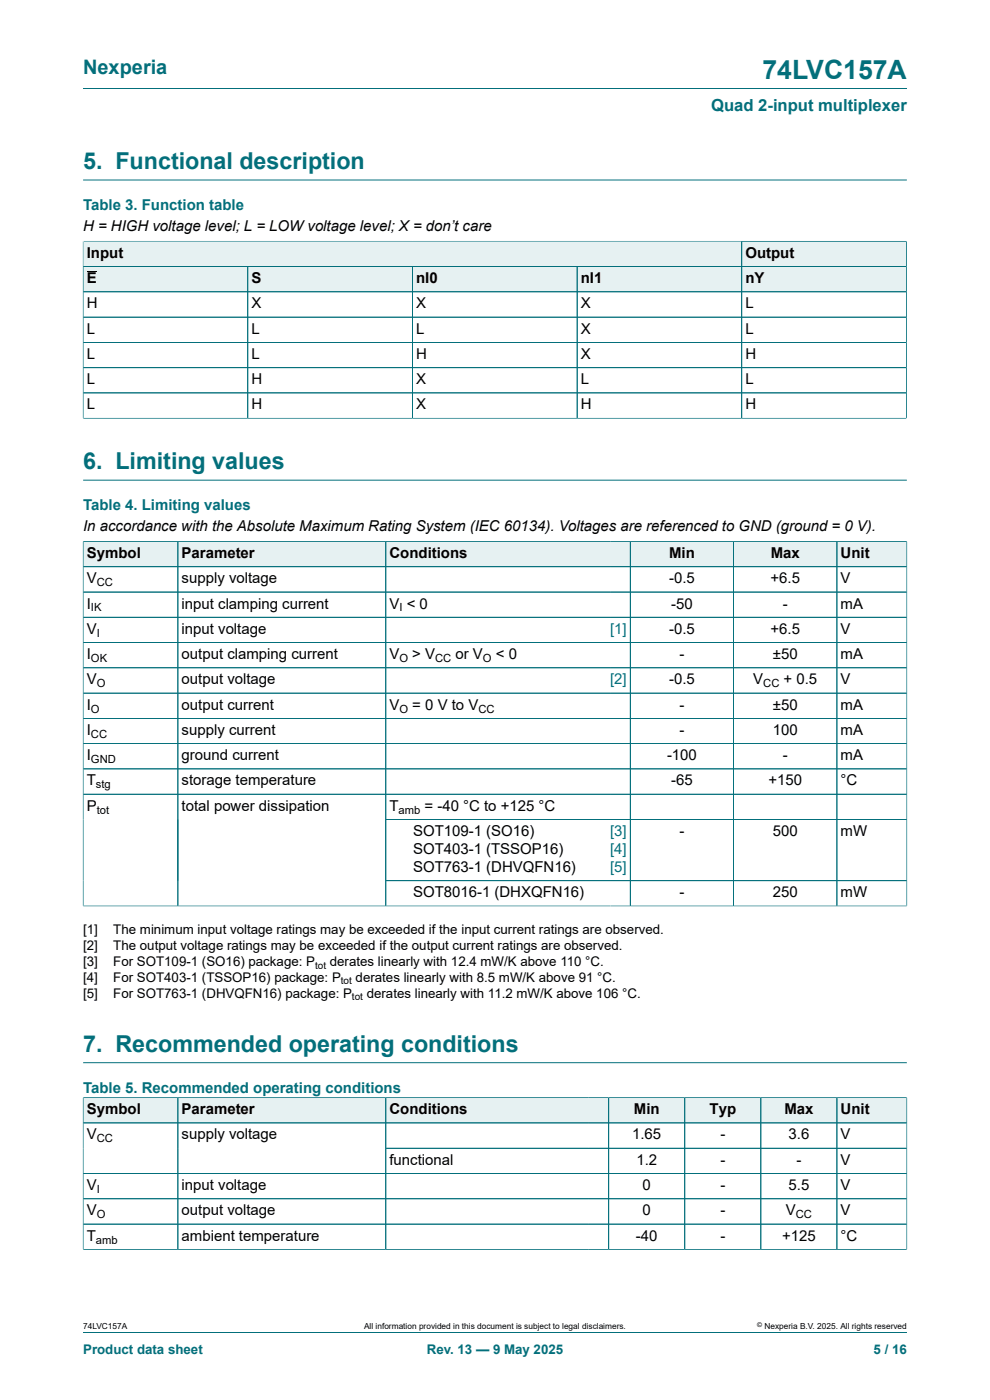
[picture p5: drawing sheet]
<svg xmlns="http://www.w3.org/2000/svg" width="210mm" height="297mm" viewBox="0 0 210 297" stroke-linecap="round" stroke-linejoin="round" font-family="sans-serif">
<defs><g id="words">
<text font-size="5.6" fill="#036f7b" x="161.7" y="16.8">74LVC157A</text>
<g font-size="4.9" fill="#036f7b">
<text x="17.6" y="35.9">5. Functional description</text>
<text x="17.6" y="99.5">6. Limiting values</text>
<text x="17.6" y="223.1">7. Recommended operating conditions</text>
</g>
<text font-size="4.2" fill="#036f7b" x="17.6" y="15.6">Nexperia</text>
<text font-size="3.5" fill="#036f7b" x="150.9" y="23.7">Quad 2-input multiplexer</text>
<g font-size="3.2" fill="#036f7b">
<text x="17.6" y="44.5">Table 3. Function table</text>
<text x="17.6" y="108.2">Table 4. Limiting values</text>
<text x="17.6" y="231.8">Table 5. Recommended operating conditions</text>
</g>
<g font-size="3.2">
<text x="17.6" y="49.1">H = HIGH voltage level; L = LOW voltage level; X = don’t care</text>
<text x="18.4" y="54.7">Input</text>
<text x="158.1" y="54.7">Output</text>
<text x="18.4" y="60.1">E</text>
<text x="18.4" y="65.4">H</text>
<text x="53.3" y="60.1">S</text>
<text x="53.3" y="65.4">X</text>
<text x="88.3" y="60.1">nI0</text>
<text x="88.3" y="65.4">X</text>
<text x="123.2" y="60.1">nI1</text>
<text x="123.2" y="65.4">X</text>
<text x="158.1" y="60.1">nY</text>
<text x="158.1" y="65.4">L</text>
<text x="18.4" y="70.8">L</text>
<text x="53.3" y="70.8">L</text>
<text x="88.3" y="70.8">L</text>
<text x="123.2" y="70.8">X</text>
<text x="158.1" y="70.8">L</text>
<text x="18.4" y="76.1">L</text>
<text x="53.3" y="76.1">L</text>
<text x="88.3" y="76.1">H</text>
<text x="123.2" y="76.1">X</text>
<text x="158.1" y="76.1">H</text>
<text x="18.4" y="81.5">L</text>
<text x="53.3" y="81.5">H</text>
<text x="88.3" y="81.5">X</text>
<text x="123.2" y="81.5">L</text>
<text x="158.1" y="81.5">L</text>
<text x="18.4" y="86.9">L</text>
<text x="53.3" y="86.9">H</text>
<text x="88.3" y="86.9">X</text>
<text x="123.2" y="86.9">H</text>
<text x="158.1" y="86.9">H</text>
<text x="17.6" y="112.7">In accordance with the Absolute Maximum Rating System (IEC 60134). Voltages are referenced to GND (ground = 0 V).</text>
<text x="18.4" y="118.4">Symbol</text>
<text x="38.5" y="118.4">Parameter</text>
<text x="82.6" y="118.4">Conditions</text>
<text x="141.9" y="118.4">Min</text>
<text x="163.5" y="118.4">Max</text>
<text x="178.3" y="118.4">Unit</text>
<text x="18.4" y="123.7">V</text>
<text x="38.5" y="123.7">supply voltage</text>
<text x="141.9" y="123.7">-0.5</text>
<text x="163.5" y="123.7">+6.5</text>
<text x="178.3" y="123.7">V</text>
<text x="18.4" y="129.1">I</text>
<text x="38.5" y="129.1">input clamping current</text>
<text x="82.6" y="129.1">V &lt; 0</text>
<text x="142.4" y="129.1">-50</text>
<text x="166.1" y="129.1">-</text>
<text x="178.3" y="129.1">mA</text>
<text x="18.4" y="134.5">V</text>
<text x="38.5" y="134.5">input voltage</text>
<text x="141.9" y="134.5">-0.5</text>
<text x="163.5" y="134.5">+6.5</text>
<text x="178.3" y="134.5">V</text>
<text x="18.4" y="139.8">I</text>
<text x="38.5" y="139.8">output clamping current</text>
<text x="82.6" y="139.8">V</text>
<text x="87.5" y="139.8">&gt; V</text>
<text x="96.6" y="139.8">or V</text>
<text x="105.2" y="139.8">&lt; 0</text>
<text x="144.1" y="139.8">-</text>
<text x="163.9" y="139.8">±50</text>
<text x="178.3" y="139.8">mA</text>
<text x="18.4" y="145.2">V</text>
<text x="38.5" y="145.2">output voltage</text>
<text x="141.9" y="145.2">-0.5</text>
<text x="159.8" y="145.2">V</text>
<text x="166.2" y="145.2">+ 0.5</text>
<text x="178.3" y="145.2">V</text>
<text x="18.4" y="150.5">I</text>
<text x="18.4" y="155.9">I</text>
<text x="38.5" y="150.5">output current</text>
<text x="38.5" y="155.9">supply current</text>
<text x="82.6" y="150.5">V</text>
<text x="87.5" y="150.5">= 0 V to V</text>
<text x="144.1" y="150.5">-</text>
<text x="144.1" y="155.9">-</text>
<text x="163.9" y="155.9">100</text>
<text x="163.9" y="150.5">±50</text>
<text x="178.3" y="150.5">mA</text>
<text x="178.3" y="155.9">mA</text>
<text x="18.4" y="161.3">I</text>
<text x="38.5" y="161.3">ground current</text>
<text x="141.5" y="161.3">-100</text>
<text x="166.1" y="161.3">-</text>
<text x="178.3" y="161.3">mA</text>
<text x="18.4" y="166.6">T</text>
<text x="38.5" y="166.6">storage temperature</text>
<text x="142.4" y="166.6">-65</text>
<text x="163" y="166.6">+150</text>
<text x="178.3" y="166.6">°C</text>
<text x="18.4" y="172">P</text>
<text x="38.5" y="172">total power dissipation</text>
<text x="82.6" y="172">T</text>
<text x="90.1" y="172">= -40 °C to +125 °C</text>
<text x="87.6" y="177.4">SOT109-1 (SO16)</text>
<text x="144.1" y="177.4">-</text>
<text x="163.9" y="177.4">500</text>
<text x="178.3" y="177.4">mW</text>
<text x="87.6" y="181.2">SOT403-1 (TSSOP16)</text>
<text x="87.6" y="185">SOT763-1 (DHVQFN16)</text>
<text x="87.6" y="190.3">SOT8016-1 (DHXQFN16)</text>
<text x="144.1" y="190.3">-</text>
<text x="163.9" y="190.3">250</text>
<text x="178.3" y="190.3">mW</text>
<text x="18.4" y="236.4">Symbol</text>
<text x="38.5" y="236.4">Parameter</text>
<text x="82.6" y="236.4">Conditions</text>
<text x="134.5" y="236.4">Min</text>
<text x="150.5" y="236.4">Typ</text>
<text x="166.4" y="236.4">Max</text>
<text x="178.3" y="236.4">Unit</text>
<text x="18.4" y="241.7">V</text>
<text x="38.5" y="241.7">supply voltage</text>
<text x="134.1" y="241.7">1.65</text>
<text x="152.8" y="241.7">-</text>
<text x="167.3" y="241.7">3.6</text>
<text x="178.3" y="241.7">V</text>
<text x="82.6" y="247.1">functional</text>
<text x="135" y="247.1">1.2</text>
<text x="152.8" y="247.1">-</text>
<text x="168.9" y="247.1">-</text>
<text x="178.3" y="247.1">V</text>
<text x="18.4" y="252.5">V</text>
<text x="18.4" y="257.8">V</text>
<text x="38.5" y="252.5">input voltage</text>
<text x="38.5" y="257.8">output voltage</text>
<text x="136.3" y="252.5">0</text>
<text x="136.3" y="257.8">0</text>
<text x="152.8" y="252.5">-</text>
<text x="152.8" y="257.8">-</text>
<text x="166.7" y="257.8">V</text>
<text x="167.3" y="252.5">5.5</text>
<text x="178.3" y="252.5">V</text>
<text x="178.3" y="257.8">V</text>
<text x="18.4" y="263.2">T</text>
<text x="38.5" y="263.2">ambient temperature</text>
<text x="134.9" y="263.2">-40</text>
<text x="152.8" y="263.2">-</text>
<text x="165.9" y="263.2">+125</text>
<text x="178.3" y="263.2">°C</text>
</g>
<g font-size="3.2" fill="#00f">
<text x="129.4" y="134.5">[1]</text>
<text x="129.4" y="145.2">[2]</text>
<text x="129.4" y="177.4">[3]</text>
<text x="129.4" y="181.2">[4]</text>
<text x="129.4" y="185">[5]</text>
</g>
<g font-size="2.8">
<text x="17.6" y="198.1">[1]</text>
<text x="17.6" y="201.5">[2]</text>
<text x="24" y="198.1">The minimum input voltage ratings may be exceeded if the input current ratings are observed.</text>
<text x="24" y="201.5">The output voltage ratings may be exceeded if the output current ratings are observed.</text>
<text x="17.6" y="204.9">[3]</text>
<text x="17.6" y="208.3">[4]</text>
<text x="24" y="204.9">For SOT109-1 (SO16) package: P</text>
<text x="24" y="208.3">For SOT403-1 (TSSOP16) package: P</text>
<text x="70" y="204.9">derates linearly with 12.4 mW/K above 110 °C.</text>
<text x="75.4" y="208.3">derates linearly with 8.5 mW/K above 91 °C.</text>
<text x="17.6" y="211.7">[5]</text>
<text x="24" y="211.7">For SOT763-1 (DHVQFN16) package: P</text>
<text x="77.8" y="211.7">derates linearly with 11.2 mW/K above 106 °C.</text>
</g>
<g font-size="2.8" fill="#036f7b">
<text x="17.6" y="287.2">Product data sheet</text>
<text x="90.5" y="287.2">Rev. 13 — 9 May 2025</text>
<text x="185.3" y="287.2">5 / 16</text>
</g>
<g font-size="2.4">
<text x="20.5" y="124.3">CC</text>
<text x="19.3" y="129.7">IK</text>
<text x="84.7" y="129.7">I</text>
<text x="20.5" y="135.1">I</text>
<text x="19.3" y="140.4">OK</text>
<text x="84.7" y="140.4">O</text>
<text x="92.3" y="140.4">CC</text>
<text x="102.4" y="140.4">O</text>
<text x="20.5" y="145.8">O</text>
<text x="161.9" y="145.8">CC</text>
<text x="19.3" y="151.2">O</text>
<text x="84.7" y="151.2">O</text>
<text x="101.5" y="151.2">CC</text>
<text x="19.3" y="156.5">CC</text>
<text x="19.3" y="161.9">GND</text>
<text x="20.4" y="167.2">stg</text>
<text x="20.5" y="172.6">tot</text>
<text x="84.6" y="172.6">amb</text>
<text x="20.5" y="242.4">CC</text>
<text x="20.5" y="253.1">I</text>
<text x="20.4" y="263.8">amb</text>
<text x="20.5" y="258.4">O</text>
<text x="168.8" y="258.4">CC</text>
</g>
<g font-size="2.1">
<text x="66.8" y="205.5">tot</text>
<text x="72.3" y="208.9">tot</text>
<text x="74.7" y="212.2">tot</text>
</g>
<g font-size="1.8">
<text x="17.6" y="282">74LVC157A</text>
<text x="77.2" y="282">All information provided in this document is subject to legal disclaimers.</text>
<text x="162.2" y="282">Nexperia B.V. 2025. All rights reserved</text>
</g>
<text font-size="1.4" x="160.6" y="281.6">©</text>
</g></defs>
<path d="M17.6 18.8h174.8M17.6 38.2h174.8M17.6 51.1v5.5h139.7v-5.4h-139.7" fill="none" stroke="#036f7b" stroke-width=".21"/>
<g fill="#e6f1f2">
<path d="M17.7 51.3h139.6v5.2h-139.6z"/>
<path d="M157.4 51.3h34.8v5.2h-34.8z"/>
</g>
<path d="M192.3 51.1v5.5h-35v-5.4h35" fill="none" stroke="#036f7b" stroke-width=".21"/>
<path d="M17.7 56.6h34.8v5.2h-34.8z" fill="#e6f1f2"/>
<path d="M17.6 56.6h35v5.3h-35z" fill="none" stroke="#036f7b" stroke-width=".21"/>
<path d="M18.4 57.6h2.1" fill="none" stroke="#000" stroke-width=".21"/>
<path d="M52.6 56.6h34.8v5.2h-34.8z" fill="#e6f1f2"/>
<path d="M52.6 56.6h34.9v5.3h-34.9z" fill="none" stroke="#036f7b" stroke-width=".21"/>
<path d="M87.6 56.6h34.7v5.2h-34.7z" fill="#e6f1f2"/>
<path d="M87.5 56.6h34.9v5.3h-34.9z" fill="none" stroke="#036f7b" stroke-width=".21"/>
<path d="M122.5 56.6h34.8v5.2h-34.8z" fill="#e6f1f2"/>
<path d="M122.4 56.6h34.9v5.3h-34.9z" fill="none" stroke="#036f7b" stroke-width=".21"/>
<path d="M157.4 56.6h34.8v5.2h-34.8z" fill="#e6f1f2"/>
<g fill="none" stroke="#036f7b" stroke-width=".21">
<path d="M17.6 51.3v37.5M17.7 56.6h174.6M17.7 51.2h174.5M52.6 56.6v32.1M87.5 56.6v32.1M122.4 56.6v32.1M157.3 51.3v37.4M192.3 51.3v37.5M17.6 61.9h174.7M17.6 67.3h174.7M17.6 72.6h174.7M17.6 78h174.7"/>
<path d="M17.6 88.7h174.7M192.3 83.4h-174.7M17.6 101.9h174.8"/>
</g>
<path d="M17.7 114.9h20v5.3h-20z" fill="#e6f1f2"/>
<path d="M17.6 114.8v5.4h20.1v-5.3h-20.1" fill="none" stroke="#036f7b" stroke-width=".21"/>
<path d="M37.8 114.9h44v5.3h-44z" fill="#e6f1f2"/>
<path d="M37.7 114.9h44.1v5.3h-44.1z" fill="none" stroke="#036f7b" stroke-width=".21"/>
<path d="M81.9 114.9h47.6v5.3h-47.6z" fill="#e6f1f2"/>
<path d="M129.5 114.9h-47.7v5.3h47.7" fill="none" stroke="#036f7b" stroke-width=".21"/>
<path d="M129.5 114.9h4.1v5.3h-4.1z" fill="#e6f1f2"/>
<path d="M129.5 114.9h4.2v5.3h-4.2" fill="none" stroke="#036f7b" stroke-width=".21"/>
<path d="M133.8 114.9h21.8v5.3h-21.8z" fill="#e6f1f2"/>
<path d="M133.7 114.9h21.9v5.3h-21.9z" fill="none" stroke="#036f7b" stroke-width=".21"/>
<path d="M155.7 114.9h21.8v5.3h-21.8z" fill="#e6f1f2"/>
<path d="M155.6 114.9h21.9v5.3h-21.9z" fill="none" stroke="#036f7b" stroke-width=".21"/>
<path d="M177.6 114.9h14.7v5.3h-14.7z" fill="#e6f1f2"/>
<g fill="none" stroke="#036f7b" stroke-width=".21">
<path d="M17.6 114.9v77.4M17.7 114.9h174.7M37.7 114.9v77.3M81.8 114.9v77.3M133.7 114.9v77.3M155.6 114.9v77.3M177.5 114.9v77.3M192.4 114.8v77.5M17.6 125.6h174.8M192.4 120.2h-174.8M192.4 131h-174.8M192.4 136.3h-174.8"/>
<path d="M17.6 141.7h174.8M17.6 152.4h174.8M192.4 147h-174.8M192.4 157.8h-174.8M17.6 168.5h174.8M81.8 173.8h110.6M192.4 163.1h-174.8M81.8 186.8h110.6M192.4 192.2h-174.8M17.6 225.4h174.8"/>
</g>
<path d="M17.7 232.9h20v5.3h-20z" fill="#e6f1f2"/>
<path d="M17.6 232.8v5.4h20.1v-5.3h-20.1" fill="none" stroke="#036f7b" stroke-width=".21"/>
<path d="M37.8 232.9h44v5.3h-44z" fill="#e6f1f2"/>
<path d="M37.7 232.9h44.1v5.3h-44.1z" fill="none" stroke="#036f7b" stroke-width=".21"/>
<path d="M81.9 232.9h43v5.3h-43z" fill="#e6f1f2"/>
<path d="M124.9 232.9h-43.1v5.3h43.1" fill="none" stroke="#036f7b" stroke-width=".21"/>
<path d="M124.9 232.9h4.1v5.3h-4.1z" fill="#e6f1f2"/>
<path d="M124.9 232.9h4.2v5.3h-4.2" fill="none" stroke="#036f7b" stroke-width=".21"/>
<path d="M129.2 232.9h16v5.3h-16z" fill="#e6f1f2"/>
<path d="M129.1 232.9h16.2v5.3h-16.2z" fill="none" stroke="#036f7b" stroke-width=".21"/>
<path d="M145.3 232.9h16v5.3h-16z" fill="#e6f1f2"/>
<path d="M145.3 232.9h16.1v5.3h-16.1z" fill="none" stroke="#036f7b" stroke-width=".21"/>
<path d="M161.5 232.9h16v5.3h-16z" fill="#e6f1f2"/>
<path d="M161.4 232.9h16.1v5.3h-16.1z" fill="none" stroke="#036f7b" stroke-width=".21"/>
<path d="M177.6 232.9h14.7v5.3h-14.7z" fill="#e6f1f2"/>
<g fill="none" stroke="#036f7b" stroke-width=".21">
<path d="M17.6 238.2h174.8M17.6 232.9v32.2M17.7 232.9h174.7M37.7 232.9v32.1M81.8 232.9v32.1M129.1 232.9v32.1M145.3 232.9v32.1M161.4 232.9v32.1M177.5 232.9v32.1M192.4 232.8v32.3M81.8 243.6h110.6M192.4 249h-174.8"/>
<path d="M192.4 254.3h-174.8M192.4 259.7h-174.8M17.6 265h174.8M17.6 282.6h174.8"/>
</g>
<use href="#words"/>
</svg>
